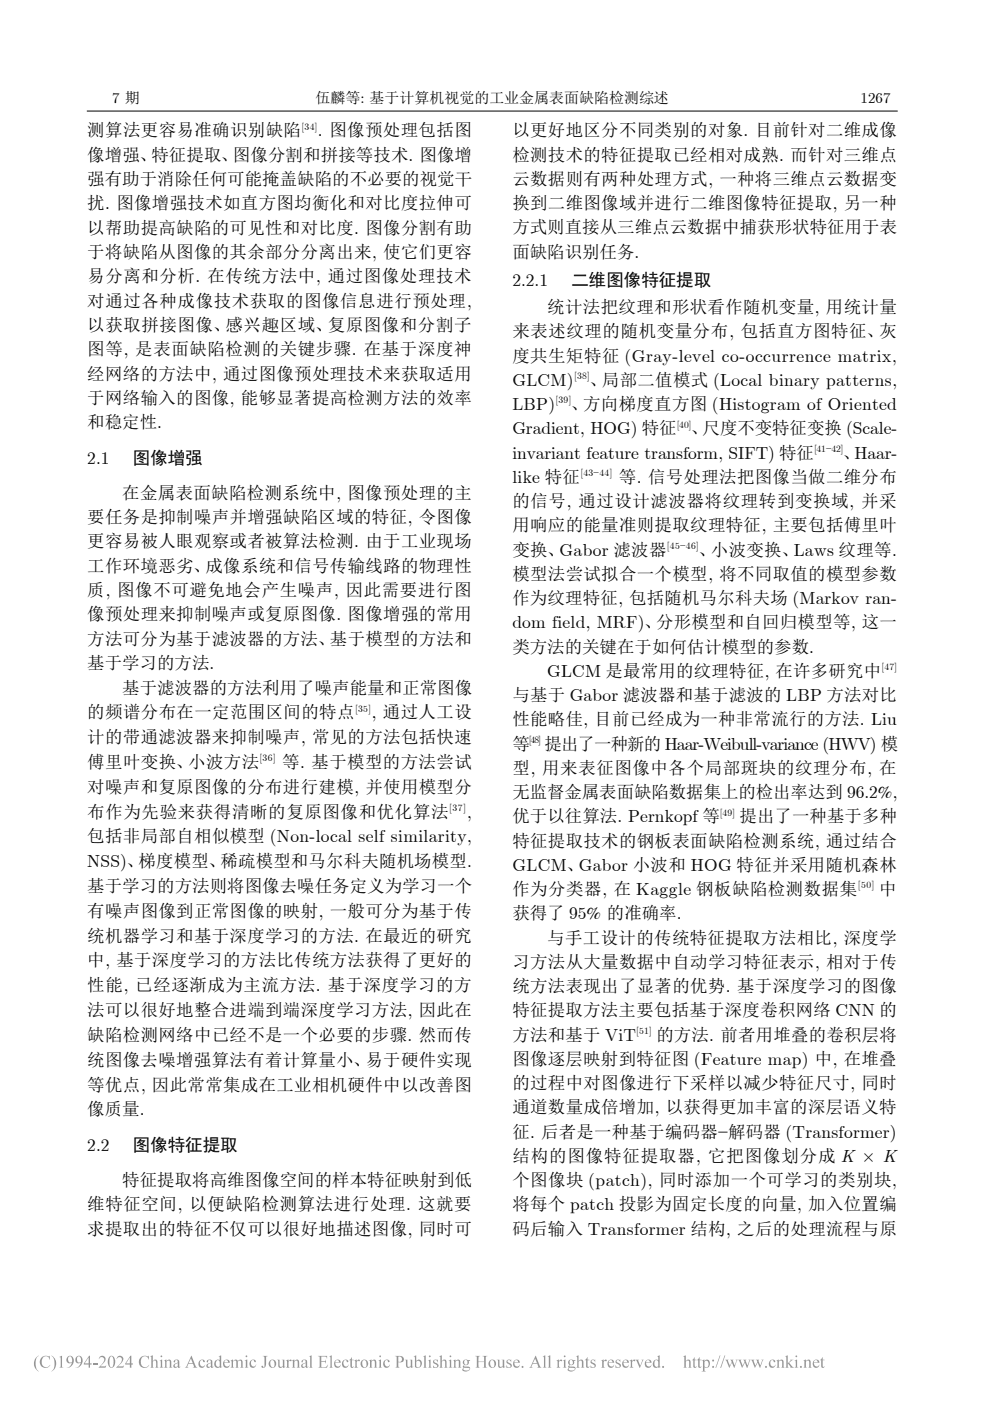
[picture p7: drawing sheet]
<svg xmlns="http://www.w3.org/2000/svg" width="210mm" height="297mm" viewBox="0 0 210 297" stroke-linecap="round" stroke-linejoin="round" font-family="sans-serif">
<defs><g id="words">
<g font-size="3.7">
<text x="18.5" y="28.9">测算法更容易准确识别缺陷</text>
<text x="67.5" y="28.9">. 图像预处理包括图</text>
<text x="108.7" y="28.9">以更好地区分不同类别的对象. 目前针对二维成像</text>
<text x="18.5" y="34.1">像增强、特征提取、图像分割和拼接等技术. 图像增</text>
<text x="108.7" y="34.1">检测技术的特征提取已经相对成熟. 而针对三维点</text>
<text x="18.5" y="39.2">强有助于消除任何可能掩盖缺陷的不必要的视觉干</text>
<text x="108.7" y="39.2">云数据则有两种处理方式, 一种将三维点云数据变</text>
<text x="18.5" y="44.4">扰. 图像增强技术如直方图均衡化和对比度拉伸可</text>
<text x="108.7" y="44.4">换到二维图像域并进行二维图像特征提取, 另一种</text>
<text x="18.5" y="49.5">以帮助提高缺陷的可见性和对比度. 图像分割有助</text>
<text x="108.7" y="49.5">方式则直接从三维点云数据中捕获形状特征用于表</text>
<text x="18.5" y="54.7">于将缺陷从图像的其余部分分离出来, 使它们更容</text>
<text x="18.5" y="59.8">易分离和分析. 在传统方法中, 通过图像处理技术</text>
<text x="108.7" y="54.6">面缺陷识别任务.</text>
<text x="18.5" y="65">对通过各种成像技术获取的图像信息进行预处理,</text>
<text x="108.7" y="60.5">2.2.1</text>
<text x="121.2" y="60.5">二维图像特征提取</text>
<text x="18.5" y="70.2">以获取拼接图像、感兴趣区域、复原图像和分割子</text>
<text x="108.7" y="71.5">来表述纹理的随机变量分布, 包括直方图特征、灰</text>
<text x="116.1" y="66.4">统计法把纹理和形状看作随机变量, 用统计量</text>
<text x="18.5" y="75.3">图等, 是表面缺陷检测的关键步骤. 在基于深度神</text>
<text x="108.7" y="76.7">度共生矩特征 (Gray-level co-occurrence matrix,</text>
<text x="18.5" y="80.5">经网络的方法中, 通过图像预处理技术来获取适用</text>
<text x="108.7" y="81.8">GLCM)</text>
<text x="125.2" y="81.8">、局部二值模式 (Local binary patterns,</text>
<text x="18.5" y="85.6">于网络输入的图像, 能够显著提高检测方法的效率</text>
<text x="108.7" y="86.9">LBP)</text>
<text x="121.3" y="86.9">、方向梯度直方图 (Histogram of Oriented</text>
<text x="18.5" y="90.8">和稳定性.</text>
<text x="108.7" y="92.1">Gradient, HOG) 特征</text>
<text x="146.7" y="92.1">、尺度不变特征变换 (Scale-</text>
<text x="18.5" y="98.3">2.1</text>
<text x="28.2" y="98.3">图像增强</text>
<text x="108.7" y="97.2">invariant feature transform, SIFT) 特征</text>
<text x="178.9" y="97.2">、Haar-</text>
<text x="25.9" y="105.7">在金属表面缺陷检测系统中, 图像预处理的主</text>
<text x="108.7" y="102.4">like 特征</text>
<text x="108.7" y="107.5">的信号, 通过设计滤波器将纹理转到变换域, 并采</text>
<text x="131.3" y="102.4">等. 信号处理法把图像当做二维分布</text>
<text x="18.5" y="110.9">要任务是抑制噪声并增强缺陷区域的特征, 令图像</text>
<text x="108.7" y="112.7">用响应的能量准则提取纹理特征, 主要包括傅里叶</text>
<text x="18.5" y="116">更容易被人眼观察或者被算法检测. 由于工业现场</text>
<text x="108.7" y="117.8">变换、Gabor 滤波器</text>
<text x="148.3" y="117.8">、小波变换、Laws 纹理等.</text>
<text x="18.5" y="121.2">工作环境恶劣、成像系统和信号传输线路的物理性</text>
<text x="108.7" y="122.9">模型法尝试拟合一个模型, 将不同取值的模型参数</text>
<text x="18.5" y="126.3">质, 图像不可避免地会产生噪声, 因此需要进行图</text>
<text x="18.5" y="131.5">像预处理来抑制噪声或复原图像. 图像增强的常用</text>
<text x="108.7" y="128.1">作为纹理特征, 包括随机马尔科夫场 (Markov ran-</text>
<text x="18.5" y="136.7">方法可分为基于滤波器的方法、基于模型的方法和</text>
<text x="108.7" y="133.2">dom field, MRF)、分形模型和自回归模型等, 这一</text>
<text x="18.5" y="141.8">基于学习的方法.</text>
<text x="108.7" y="138.4">类方法的关键在于如何估计模型的参数.</text>
<text x="116.1" y="143.5">GLCM 是最常用的纹理特征, 在许多研究中</text>
<text x="25.9" y="147.1">基于滤波器的方法利用了噪声能量和正常图像</text>
<text x="108.7" y="148.6">与基于 Gabor 滤波器和基于滤波的 LBP 方法对比</text>
<text x="18.5" y="152.3">的频谱分布在一定范围区间的特点</text>
<text x="78.8" y="152.3">, 通过人工设</text>
<text x="108.7" y="153.8">性能略佳, 目前已经成为一种非常流行的方法. Liu</text>
<text x="18.5" y="157.6">计的带通滤波器来抑制噪声, 常见的方法包括快速</text>
<text x="108.7" y="158.9">等</text>
<text x="115.5" y="158.9">提出了一种新的 Haar-Weibull-variance (HWV) 模</text>
<text x="18.5" y="162.8">傅里叶变换、小波方法</text>
<text x="59.9" y="162.8">等. 基于模型的方法尝试</text>
<text x="108.7" y="164.1">型, 用来表征图像中各个局部斑块的纹理分布, 在</text>
<text x="18.5" y="168.1">对噪声和复原图像的分布进行建模, 并使用模型分</text>
<text x="18.5" y="173.4">布作为先验来获得清晰的复原图像和优化算法</text>
<text x="99" y="173.4">,</text>
<text x="108.7" y="169.2">无监督金属表面缺陷数据集上的检出率达到 96.2%,</text>
<text x="18.5" y="178.6">包括非局部自相似模型 (Non-local self similarity,</text>
<text x="108.7" y="174.3">优于以往算法. Pernkopf 等</text>
<text x="108.7" y="179.5">特征提取技术的钢板表面缺陷检测系统, 通过结合</text>
<text x="156.9" y="174.3">提出了一种基于多种</text>
<text x="18.5" y="183.9">NSS)、梯度模型、稀疏模型和马尔科夫随机场模型.</text>
<text x="108.7" y="184.6">GLCM、Gabor 小波和 HOG 特征并采用随机森林</text>
<text x="18.5" y="189.1">基于学习的方法则将图像去噪任务定义为学习一个</text>
<text x="108.7" y="189.8">作为分类器, 在 Kaggle 钢板缺陷检测数据集</text>
<text x="186.5" y="189.8">中</text>
<text x="18.5" y="194.4">有噪声图像到正常图像的映射, 一般可分为基于传</text>
<text x="108.7" y="194.9">获得了 95% 的准确率.</text>
<text x="18.5" y="199.7">统机器学习和基于深度学习的方法. 在最近的研究</text>
<text x="116.1" y="200.1">与手工设计的传统特征提取方法相比, 深度学</text>
<text x="18.5" y="204.9">中, 基于深度学习的方法比传统方法获得了更好的</text>
<text x="108.7" y="205.2">习方法从大量数据中自动学习特征表示, 相对于传</text>
<text x="18.5" y="210.2">性能, 已经逐渐成为主流方法. 基于深度学习的方</text>
<text x="18.5" y="215.4">法可以很好地整合进端到端深度学习方法, 因此在</text>
<text x="108.7" y="210.3">统方法表现出了显著的优势. 基于深度学习的图像</text>
<text x="108.7" y="215.5">特征提取方法主要包括基于深度卷积网络 CNN 的</text>
<text x="18.5" y="220.7">缺陷检测网络中已经不是一个必要的步骤. 然而传</text>
<text x="108.7" y="220.6">方法和基于 ViT</text>
<text x="139.2" y="220.6">的方法. 前者用堆叠的卷积层将</text>
<text x="18.5" y="226">统图像去噪增强算法有着计算量小、易于硬件实现</text>
<text x="108.7" y="225.8">图像逐层映射到特征图 (Feature map) 中, 在堆叠</text>
<text x="18.5" y="231.2">等优点, 因此常常集成在工业相机硬件中以改善图</text>
<text x="108.7" y="230.9">的过程中对图像进行下采样以减少特征尺寸, 同时</text>
<text x="18.5" y="236.5">像质量.</text>
<text x="108.7" y="236">通道数量成倍增加, 以获得更加丰富的深层语义特</text>
<text x="18.5" y="244">2.2</text>
<text x="28.2" y="244">图像特征提取</text>
<text x="108.7" y="241.2">征. 后者是一种基于编码器−解码器 (Transformer)</text>
<text x="25.9" y="251.4">特征提取将高维图像空间的样本特征映射到低</text>
<text x="108.7" y="246.3">结构的图像特征提取器, 它把图像划分成 K × K</text>
<text x="108.7" y="251.5">个图像块 (patch), 同时添加一个可学习的类别块,</text>
<text x="18.5" y="256.6">维特征空间, 以便缺陷检测算法进行处理. 这就要</text>
<text x="108.7" y="256.6">将每个 patch 投影为固定长度的向量, 加入位置编</text>
<text x="18.5" y="261.7">求提取出的特征不仅可以很好地描述图像, 同时可</text>
<text x="108.7" y="261.7">码后输入 Transformer 结构, 之后的处理流程与原</text>
</g>
<g font-size="3.2">
<text x="23.8" y="21.8">7 期</text>
<text x="66.9" y="21.8">伍麟等: 基于计算机视觉的工业金属表面缺陷检测综述</text>
<text x="182.6" y="21.8">1267</text>
</g>
<g font-size="2">
<text x="64" y="27.5">[34]</text>
<text x="121.8" y="80.4">[38]</text>
<text x="117.8" y="85.5">[39]</text>
<text x="143.5" y="90.7">[40]</text>
<text x="172.7" y="95.8">[41−42]</text>
<text x="123.1" y="100.9">[43−44]</text>
<text x="141.5" y="116.4">[45−46]</text>
<text x="187" y="142.1">[47]</text>
<text x="75.3" y="150.9">[35]</text>
<text x="55.1" y="161.4">[36]</text>
<text x="112.2" y="157.5">[48]</text>
<text x="95.3" y="171.9">[37]</text>
<text x="152.7" y="172.9">[49]</text>
<text x="182" y="188.3">[50]</text>
<text x="135" y="219.2">[51]</text>
</g>
</g></defs>
<path d="M18.5 23.5h171.8" fill="none" stroke="#000" stroke-width=".21"/>
<g fill="#999">
<path d="M174.4 287.7l.1 .6h.4l-.4 .1v1.3l.2 .1 .2-.1a.38 .38 0 0 1-.4 .3 .38 .38 0 0 1-.3-.4v-1.2h-.3z" fill-rule="evenodd"/>
<path d="M44 288.4a.62 .62 0 0 1 .7-.1 .62 .62 0 0 1 .3 .6l.1 .9h.2l-.4 .2-.2-.2a.51 .51 0 0 1-.9 .1 .51 .51 0 0 1 .5-.8l.4-.2v-.3a.36 .36 0 0 0-.4-.2 .36 .36 0 0 0-.3 .5l-.1-.2zM44.1 289.3v.2l.1 .3 .5-.2v-.6z" fill-rule="evenodd"/>
<path d="M130.7 288.4l.9-.1v.5a.44 .44 0 0 0-.3-.4 .44 .44 0 0 0-.5 .2l.3 .3a.59 .59 0 0 1 .5 .8 .59 .59 0 0 1-.9 .2l-.1 .1v-.5a.48 .48 0 0 0 .3 .4 .48 .48 0 0 0 .5-.2v-.3l-.8-.5z" fill-rule="evenodd"/>
<path d="M56.9 289.1a.85 .85 0 0 1 1.7 0 .85 .85 0 0 1-1.7 0zM57.5 288.4a.89 .89 0 0 0 .5 1.5 .92 .92 0 0 0-.4-1.5z" fill-rule="evenodd"/>
<path d="M115.1 287.6l.6-.2v2.2v.3l.3 .1h-.9l.3-.2v-.2v-1.8l-.1-.2z" fill-rule="evenodd"/>
<path d="M18.9 287.4h.2v1.7h.3v.2h-.3v.7h-.3v-.7h-1v-.2zM18.8 287.8l-.8 1.3h.8z" fill-rule="evenodd"/>
<path d="M71.1 288.5a.67 .67 0 0 1 .7-.2 .67 .67 0 0 1 .5 .6h-1.2a.6 .6 0 0 0 .4 .8 .6 .6 0 0 0 .7-.4 .73 .73 0 0 1-.9 .7 .73 .73 0 0 1-.4-1.1zM71.3 288.5l-.2 .3h.8a.4 .4 0 0 0-.2-.4 .4 .4 0 0 0-.4 .1z" fill-rule="evenodd"/>
<path d="M148.8 288.5l.6-.2v.3a.62 .62 0 0 1 .8-.3 .62 .62 0 0 1 .4 .8 .76 .76 0 0 1-.3 .8 .76 .76 0 0 1-.9 0v.6l.3 .3h-.9l.3-.2v-2zM149.6 288.6l-.2 .1v.7a.47 .47 0 0 0 .6 .5 .47 .47 0 0 0 .3-.7 .5 .5 0 0 0-.1-.6 .5 .5 0 0 0-.6 0z" fill-rule="evenodd"/>
<path d="M95.4 287.6a.18 .18 0 0 1 .3 0 .18 .18 0 0 1-.3 0zM95.1 288.5l.6-.2v1.4l.3 .3h-.9l.3-.2v-.2v-1.1z" fill-rule="evenodd"/>
<path d="M156.6 288.3h.7l-.2 .2 .5 1.1 .3-.9-.3-.4h.7l-.1 .2 .4 1 .4-1.1-.3-.1h.5l-.7 1.7-.5-1.1-.6 1.1-.6-1.5z" fill-rule="evenodd"/>
<path d="M31.8 287.6l.6-.2v1.2a.54 .54 0 0 1 .7-.3 .54 .54 0 0 1 .3 .7v.8l.3 .2h-.9l.3-.3v-.9a.35 .35 0 0 0-.3-.4 .35 .35 0 0 0-.4 .3v1.1l.3 .2h-.8l.2-.3v-2z" fill-rule="evenodd"/>
<path d="M27.7 287.4h.2v1.7h.3v.2h-.3v.7h-.3v-.7h-1v-.2zM27.6 287.8l-.9 1.3h.9z" fill-rule="evenodd"/>
<path d="M72.8 288.5a.56 .56 0 0 1 .6-.3 .56 .56 0 0 1 .4 .5 .27 .27 0 0 1-.3 0 .27 .27 0 0 1-.1-.3 .6 .6 0 0 0-.6 .4 .6 .6 0 0 0 .2 .7 .55 .55 0 0 0 .5 .2 .55 .55 0 0 0 .5-.4 .76 .76 0 0 1-1 .7 .76 .76 0 0 1-.4-1.1z" fill-rule="evenodd"/>
<path d="M36.9 288.5a.62 .62 0 0 1 .7-.3 .62 .62 0 0 1 .4 .7v.8l.3 .1-.4 .2-.2-.2a.51 .51 0 0 1-.9 .1 .51 .51 0 0 1 .4-.8l.5-.2v-.3a.32 .32 0 0 0-.4-.2 .32 .32 0 0 0-.2 .4h-.2zM37.1 289.3a.34 .34 0 0 0 .1 .5 .34 .34 0 0 0 .5-.2v-.6z" fill-rule="evenodd"/>
<path d="M122.2 287.6l.5-.2v1.2a.55 .55 0 0 1 .7-.3 .55 .55 0 0 1 .4 .7v.8l.2 .2h-.8l.2-.2v-1a.35 .35 0 0 0-.3-.4 .35 .35 0 0 0-.4 .3v1.1l.3 .2h-.8l.2-.1v-.3v-1.8v-.2z" fill-rule="evenodd"/>
<path d="M96.1 288.5l.5-.2v.3a.54 .54 0 0 1 .7-.4 .54 .54 0 0 1 .3 .7l.1 .9 .2 .2h-.8l.2-.2v-1.1l-.2-.2-.5 .2v1.1l.3 .2h-.8l.2-.1v-.3v-1.1z" fill-rule="evenodd"/>
<path d="M42.3 288.5a.59 .59 0 0 1 .7-.3 .59 .59 0 0 1 .4 .5 .29 .29 0 0 1-.3 0 .29 .29 0 0 1-.1-.3 .6 .6 0 0 0-.6 .4 .6 .6 0 0 0 .1 .7 .55 .55 0 0 0 .6 .2 .55 .55 0 0 0 .4-.4 .76 .76 0 0 1-.9 .7 .76 .76 0 0 1-.5-1.1z" fill-rule="evenodd"/>
<path d="M8.9 287.7a1.78 1.78 0 0 1 1.5-.2l.1-.1 .1 .9a.92 .92 0 0 0-1.1-.7 .92 .92 0 0 0-.6 1.2 .98 .98 0 0 0 .6 1 .98 .98 0 0 0 1.2-.4 1.24 1.24 0 0 1-1.9 .3 1.24 1.24 0 0 1 .1-2z" fill-rule="evenodd"/>
<path d="M92 288.4l.9-.1v.5a.47 .47 0 0 0-.3-.4 .47 .47 0 0 0-.5 .1l.3 .4a.59 .59 0 0 1 .5 .8 .59 .59 0 0 1-.9 .2l-.1 .1v-.5a.48 .48 0 0 0 .3 .4 .48 .48 0 0 0 .5-.2l-.1-.3-.7-.4z" fill-rule="evenodd"/>
<path d="M7.8 287.7l.4-.3a2.47 2.47 0 0 0 0 3.4 1.93 1.93 0 0 1-.4-3.1z" fill-rule="evenodd"/>
<path d="M34.1 287.6a.18 .18 0 0 1 .3 0 .18 .18 0 0 1-.3 0zM33.8 288.5l.6-.2v1.4l.3 .3h-.9l.3-.2v-.2v-1.1z" fill-rule="evenodd"/>
<path d="M166.5 287.6l.6-.2v1.6l.6-.5-.1-.2h.7l-.9 .6 1 1.1h-.8l.1-.2-.6-.8v.8l.3 .2h-.9l.2-.1 .1-.3v-1.9z" fill-rule="evenodd"/>
<path d="M14.4 287.6a.93 .93 0 0 1 1.2 .3 .93 .93 0 0 1 0 1.1 1.34 1.34 0 0 1-1.5 1 1.26 1.26 0 0 0 1.1-1.1 .77 .77 0 0 1-1.1-.2 .77 .77 0 0 1 .3-1.1zM14.7 287.6a.64 .64 0 0 0-.3 .9 .64 .64 0 0 0 .9 .2 .99 .99 0 0 0-.4-1.2z" fill-rule="evenodd"/>
<path d="M55.7 287.5h1.1l-.4 .3v1.3a.58 .58 0 0 1-.2 .8 .58 .58 0 0 1-.7-.2l.1-.1 .4 .3 .1-.1v-2z" fill-rule="evenodd"/>
<path d="M152.7 287.4h.1l-.9 2.6h-.1z" fill-rule="evenodd"/>
<path d="M58.7 288.3h.6v1.1a.36 .36 0 0 0 .3 .4 .36 .36 0 0 0 .4-.2v-1.1l-.2-.2h.5v1.4l.3 .1-.6 .2v-.3a.52 .52 0 0 1-.6 .3 .52 .52 0 0 1-.4-.6v-1z" fill-rule="evenodd"/>
<path d="M151.1 288.5a.2 .2 0 0 1 .4 0 .2 .2 0 0 1-.4 0zM151 289.8a.25 .25 0 0 1 .5 0 .25 .25 0 0 1-.5 0z" fill-rule="evenodd"/>
<path d="M21.2 287.6a.77 .77 0 0 1 1.1 .2 .77 .77 0 0 1-.2 1.1l-.8 .8h.9l.3-.2-.1 .5-1.5-.1a2.08 2.08 0 0 0 1.1-1.9 .62 .62 0 0 0-1 .1z" fill-rule="evenodd"/>
<path d="M64.1 288.4a.62 .62 0 0 1 .7-.1 .62 .62 0 0 1 .4 .6v.9h.2l-.3 .2-.3-.2a.51 .51 0 0 1-.9 .1 .51 .51 0 0 1 .5-.8l.4-.2v-.3a.36 .36 0 0 0-.4-.2 .36 .36 0 0 0-.2 .5l-.2-.2zM64.2 289.3v.2l.2 .3 .4-.2v-.6z" fill-rule="evenodd"/>
<path d="M47.6 288.5a.67 .67 0 0 1 .7-.2 .67 .67 0 0 1 .5 .6h-1.2a.6 .6 0 0 0 .4 .8 .6 .6 0 0 0 .7-.4 .74 .74 0 0 1-.9 .7 .74 .74 0 0 1-.5-1.1zM47.7 288.5l-.1 .3h.8a.39 .39 0 0 0-.2-.4 .39 .39 0 0 0-.5 .1z" fill-rule="evenodd"/>
<path d="M153.7 287.4h.1l-.8 2.6h-.2z" fill-rule="evenodd"/>
<path d="M93.1 287.6l.6-.2v1.2a.54 .54 0 0 1 .7-.3 .54 .54 0 0 1 .3 .7l.1 .8 .2 .2h-.8l.2-.3v-.9a.35 .35 0 0 0-.3-.4 .35 .35 0 0 0-.4 .3v1.1l.3 .2h-.8l.2-.3v-2z" fill-rule="evenodd"/>
<path d="M74.6 287.7v.6h.4l-.4 .1 .1 1.3 .1 .1 .3-.1a.39 .39 0 0 1-.5 .3 .39 .39 0 0 1-.3-.4v-1.2h-.3z" fill-rule="evenodd"/>
<path d="M29.9 287.7a1.76 1.76 0 0 1 1.5-.2l.2-.1v.9a.9 .9 0 0 0-1.1-.7 .9 .9 0 0 0-.6 1.2 .96 .96 0 0 0 .6 1 .96 .96 0 0 0 1.2-.4 1.24 1.24 0 0 1-1.9 .3 1.24 1.24 0 0 1 .1-2z" fill-rule="evenodd"/>
<path d="M85.8 288.3h.6v1.1a.36 .36 0 0 0 .3 .4 .36 .36 0 0 0 .4-.2v-1.1l-.2-.2h.6v1.4l.2 .1-.6 .2v-.3a.54 .54 0 0 1-.6 .3 .54 .54 0 0 1-.4-.6v-1z" fill-rule="evenodd"/>
<path d="M61.8 288.5l.6-.2v.3a.54 .54 0 0 1 .7-.4 .54 .54 0 0 1 .4 .7v.9l.2 .2h-.8l.2-.2v-.9v-.3l-.2-.1-.5 .2v1.1l.3 .2h-.8l.2-.2v-1.2z" fill-rule="evenodd"/>
<path d="M80.5 287.6a.19 .19 0 0 1 .3 0 .19 .19 0 0 1-.3 0zM80.2 288.5l.6-.2v1.5l.3 .2h-.8l.2-.3v-1.1z" fill-rule="evenodd"/>
<path d="M81.5 288.5a.56 .56 0 0 1 .6-.3 .56 .56 0 0 1 .5 .5 .27 .27 0 0 1-.3 0 .27 .27 0 0 1-.1-.3 .6 .6 0 0 0-.6 .4 .6 .6 0 0 0 .1 .7 .55 .55 0 0 0 .6 .2 .55 .55 0 0 0 .4-.4 .76 .76 0 0 1-.9 .7 .76 .76 0 0 1-.5-1.1z" fill-rule="evenodd"/>
<path d="M159.3 288.3h.7l-.1 .3 .4 1 .4-.9-.4-.4h.7l-.1 .3 .4 .9 .4-1-.2-.2h.5l-.3 .3-.4 1.4-.6-1.1-.6 1.1z" fill-rule="evenodd"/>
<path d="M83.8 287.5h.9a.76 .76 0 0 1 1 .8 .76 .76 0 0 1-1.2 .5v.9l.3 .3h-1l.3-.2v-.3v-1.8zM84.5 287.7v1a.57 .57 0 0 0 .8-.5 .57 .57 0 0 0-.8-.5z" fill-rule="evenodd"/>
<path d="M40.6 287.4l.9 2.1 .4 .5h-1l.2-.2-.1-.6h-1l-.3 .6 .3 .2h-.8l.3-.3zM40.5 288l-.5 1h.9z" fill-rule="evenodd"/>
<path d="M87.7 287.6l.6-.2v1.2a.7 .7 0 0 1 1-.2 .7 .7 0 0 1 .2 1 .92 .92 0 0 1-1.5 .4v-2l-.1-.2zM88.3 288.7v1a.65 .65 0 0 0 1-.4 .65 .65 0 0 0-.7-.8z" fill-rule="evenodd"/>
<path d="M48.9 288.5l.5-.2v.3a.55 .55 0 0 1 .5-.3 .55 .55 0 0 1 .5 .3 .53 .53 0 0 1 .7-.4 .53 .53 0 0 1 .4 .7v.9l.2 .2h-.8l.3-.2v-.9a.35 .35 0 0 0-.4-.4 .35 .35 0 0 0-.4 .3v1l.3 .2h-.8l.2-.2v-.9a.37 .37 0 0 0-.2-.4 .37 .37 0 0 0-.5 .2l.1 1.1 .2 .2h-.8l.2-.1v-.3v-1.1z" fill-rule="evenodd"/>
<path d="M127.5 288.5l.6-.2v.3l.2-.3h.3a.2 .2 0 0 1 0 .3 .2 .2 0 0 1-.3-.1l-.2 .3v.9l.3 .3h-.9l.2-.2v-1.2z" fill-rule="evenodd"/>
<path d="M46.4 287.6l.5-.2v2.3l.3 .1-.6 .2v-.2a.74 .74 0 0 1-1 0 .74 .74 0 0 1-.1-1.1l.5-.4 .6 .1v-.7zM46 288.5a.75 .75 0 0 0-.2 .8 .75 .75 0 0 0 .6 .5l.2-.2v-.8a.38 .38 0 0 0-.2-.4 .38 .38 0 0 0-.4 .1z" fill-rule="evenodd"/>
<path d="M120.7 288.4l.5-.1 .9 .1-.1 .1h-.3a.68 .68 0 0 1-.1 .8 .68 .68 0 0 1-.8 .2v.1l.2 .1a.75 .75 0 0 1 1.1 .6 .93 .93 0 0 1-.8 .5 .93 .93 0 0 1-.9-.5l.3-.3-.2-.3 .3-.3-.3-.4zM120.9 288.4a.49 .49 0 0 0-.1 .7 .49 .49 0 0 0 .6 .1 .5 .5 0 0 0 .1-.6 .5 .5 0 0 0-.6-.2zM120.8 290l-.2 .2a.72 .72 0 0 0 .7 .4 .72 .72 0 0 0 .6-.5z" fill-rule="evenodd"/>
<path d="M91 287.6a.2 .2 0 0 1 .4 0 .2 .2 0 0 1-.4 0zM90.8 288.5l.5-.2 .1 1.4 .2 .3h-.8l.2-.2 .1-.2-.1-1.1z" fill-rule="evenodd"/>
<path d="M98.4 288.4l.4-.1 .9 .1-.3 .1a.68 .68 0 0 1-.1 .8 .68 .68 0 0 1-.8 .2l-.1 .1 .2 .1a.72 .72 0 0 1 1.1 .6 .9 .9 0 0 1-.8 .5 .9 .9 0 0 1-.8-.5l.3-.3-.2-.4 .3-.2-.3-.4zM98.6 288.4a.49 .49 0 0 0-.1 .7 .49 .49 0 0 0 .6 .1 .5 .5 0 0 0 .1-.6 .5 .5 0 0 0-.6-.2zM98.5 290l-.2 .2a.73 .73 0 0 0 .7 .4 .73 .73 0 0 0 .6-.5z" fill-rule="evenodd"/>
<path d="M34.7 288.5l.6-.2v.3a.54 .54 0 0 1 .7-.4 .54 .54 0 0 1 .3 .7v.9l.3 .2h-.8l.2-.2v-1.1l-.2-.2-.5 .2v1.1l.3 .2h-.9l.3-.1v-.3v-1.1z" fill-rule="evenodd"/>
<path d="M100.8 287.5h1l-.3 .2v1h1.2v-1l-.4-.2h1.1l-.3 .1-.1 .3 .1 1.8 .3 .3h-1.1l.4-.2v-1h-1.2v1l.3 .2h-1l.3-.2v-.3v-1.8z" fill-rule="evenodd"/>
<path d="M105.4 288.3h.5v1.1a.36 .36 0 0 0 .3 .4 .36 .36 0 0 0 .4-.2v-1.1l-.2-.2h.6v1.4l.2 .1-.6 .2v-.3a.52 .52 0 0 1-.6 .3 .52 .52 0 0 1-.3-.6l-.1-1z" fill-rule="evenodd"/>
<path d="M89.7 287.6l.6-.2v2.3l.3 .3h-.9l.3-.2v-2.1z" fill-rule="evenodd"/>
<path d="M107.6 288.4l.8-.1v.5a.44 .44 0 0 0-.3-.4 .44 .44 0 0 0-.5 .2l.3 .3a.59 .59 0 0 1 .6 .8 .59 .59 0 0 1-.9 .2l-.2 .1v-.5a.48 .48 0 0 0 .4 .4 .48 .48 0 0 0 .5-.2l-.1-.3-.8-.5z" fill-rule="evenodd"/>
<path d="M109.1 288.5a.67 .67 0 0 1 .7-.2 .67 .67 0 0 1 .5 .6h-1.2a.6 .6 0 0 0 .4 .8 .6 .6 0 0 0 .7-.4 .74 .74 0 0 1-.9 .7 .74 .74 0 0 1-.4-1.1zM109.3 288.5l-.2 .3h.8a.39 .39 0 0 0-.2-.4 .39 .39 0 0 0-.4 .1z" fill-rule="evenodd"/>
<path d="M134.8 288.3h.8l-.2 .2 .4 1.1 .4-1.2-.2-.1h.6l-.9 1.7-.7-1.5z" fill-rule="evenodd"/>
<path d="M16.3 287.6a.86 .86 0 0 1 1.1 .1 .86 .86 0 0 1 .1 1 1.38 1.38 0 0 1-1.5 1.3 1.21 1.21 0 0 0 1.1-1.1 .78 .78 0 0 1-1.1-.2 .78 .78 0 0 1 .3-1.1zM16.4 287.7a.64 .64 0 0 0-.1 .8 .64 .64 0 0 0 .8 .3 .74 .74 0 0 0-.5-1.2z" fill-rule="evenodd"/>
<path d="M116.2 287.6l.5-.2v2.4l.3 .2h-.8l.2-.4v-1.9z" fill-rule="evenodd"/>
<path d="M118 288.5l.6-.2v.3l.4-.3a.18 .18 0 0 1 .2 .1 .18 .18 0 0 1-.1 .2l-.3-.1-.2 .3v1l.3 .2h-.9l.2-.1 .1-.3-.1-1.1z" fill-rule="evenodd"/>
<path d="M119.6 287.6a.2 .2 0 0 1 .4 0 .2 .2 0 0 1-.4 0zM119.3 288.5l.6-.2v1.4l.3 .3h-.8l.2-.2v-1.2z" fill-rule="evenodd"/>
<path d="M60.6 288.5l.6-.2v.3l.3-.3 .3 .1a.23 .23 0 0 1-.1 .2 .23 .23 0 0 1-.3-.1l-.2 .3v.9l.3 .3h-.9l.3-.2v-1.2z" fill-rule="evenodd"/>
<path d="M52.1 287.6a.2 .2 0 0 1 .4 0 .2 .2 0 0 1-.4 0zM51.9 288.5l.6-.2v1.5l.2 .2h-.8l.2-.3v-1.1z" fill-rule="evenodd"/>
<path d="M172.6 288.5a.67 .67 0 0 1 .8-.2 .67 .67 0 0 1 .4 .6h-1.2a.6 .6 0 0 0 .4 .8 .6 .6 0 0 0 .8-.4 .73 .73 0 0 1-1 .7 .73 .73 0 0 1-.4-1.1zM172.8 288.5l-.2 .3h.9a.4 .4 0 0 0-.3-.4 .4 .4 0 0 0-.4 .1z" fill-rule="evenodd"/>
<path d="M125.4 288.4l.9-.1v.5a.45 .45 0 0 0-.3-.4 .45 .45 0 0 0-.5 .1v.2l.3 .2a.59 .59 0 0 1 .5 .8 .59 .59 0 0 1-.9 .2l-.1 .1v-.5a.45 .45 0 0 0 .3 .4 .45 .45 0 0 0 .5-.2l-.1-.3-.7-.4z" fill-rule="evenodd"/>
<path d="M139.4 287.6l.5-.2v2.3l.3 .1-.6 .2v-.2a.74 .74 0 0 1-1 0 .74 .74 0 0 1 0-1.1l.4-.4 .6 .1v-.7zM139 288.5a.77 .77 0 0 0 .5 1.3l.1-.2v-.8a.39 .39 0 0 0-.2-.4 .39 .39 0 0 0-.4 .1z" fill-rule="evenodd"/>
<path d="M76.4 289.1a.85 .85 0 0 1 1.7 0 .85 .85 0 0 1-1.7 0zM77 288.5a.86 .86 0 0 0 .5 1.4 .91 .91 0 0 0-.4-1.5z" fill-rule="evenodd"/>
<path d="M75.1 288.5l.6-.2v.3l.4-.3a.18 .18 0 0 1 .2 .1 .18 .18 0 0 1-.1 .2l-.3-.1-.2 .3v1l.3 .2h-.9l.2-.1 .1-.3-.1-1.1z" fill-rule="evenodd"/>
<path d="M10.9 287.4a1.91 1.91 0 0 1 0 3.4 2.47 2.47 0 0 0 0-3.4z" fill-rule="evenodd"/>
<path d="M132.2 288.5a.67 .67 0 0 1 .8-.2 .67 .67 0 0 1 .4 .6h-1.1a.6 .6 0 0 0 .3 .8 .6 .6 0 0 0 .8-.4 .74 .74 0 0 1-1 .7 .74 .74 0 0 1-.4-1.1zM132.4 288.5l-.1 .3h.7a.39 .39 0 0 0-.2-.4 .39 .39 0 0 0-.4 .1z" fill-rule="evenodd"/>
<path d="M133.5 288.5l.6-.2v.3l.4-.3a.18 .18 0 0 1 .3 .1 .18 .18 0 0 1-.2 .2l-.3-.1-.2 .3v1l.3 .2h-.9l.3-.1v-.3v-1.1z" fill-rule="evenodd"/>
<path d="M103.6 289.1a.85 .85 0 0 1 1.7 0 .85 .85 0 0 1-1.7 0zM104.2 288.4a.89 .89 0 0 0 .4 1.5 .92 .92 0 0 0-.3-1.5z" fill-rule="evenodd"/>
<path d="M129.1 288.5a.67 .67 0 0 1 .7-.2 .67 .67 0 0 1 .5 .6h-1.2a.6 .6 0 0 0 .4 .8 .6 .6 0 0 0 .7-.4 .73 .73 0 0 1-.9 .7 .73 .73 0 0 1-.4-1.1zM129.3 288.5l-.2 .3h.8a.4 .4 0 0 0-.2-.4 .4 .4 0 0 0-.4 .1z" fill-rule="evenodd"/>
<path d="M164.6 288.5l.6-.2v.3a.54 .54 0 0 1 .7-.4 .54 .54 0 0 1 .3 .7v.9l.3 .2h-.8l.2-.2v-1.1l-.2-.2-.5 .2v1.1l.3 .2h-.9l.3-.1v-.3v-1.1z" fill-rule="evenodd"/>
<path d="M163.3 288.5a.59 .59 0 0 1 .7-.3 .59 .59 0 0 1 .4 .5 .29 .29 0 0 1-.3 0 .29 .29 0 0 1-.1-.3 .6 .6 0 0 0-.6 .4 .6 .6 0 0 0 .1 .7 .55 .55 0 0 0 .6 .2 .55 .55 0 0 0 .4-.4 .76 .76 0 0 1-.9 .7 .76 .76 0 0 1-.5-1.1z" fill-rule="evenodd"/>
<path d="M65.5 287.6l.6-.2v2.3l.3 .3h-.9l.3-.2v-2.1z" fill-rule="evenodd"/>
<path d="M144.9 287.6l.6-.2v1.2a.55 .55 0 0 1 .7-.3 .55 .55 0 0 1 .3 .7v.8l.3 .2h-.9l.3-.2v-1a.35 .35 0 0 0-.3-.4 .35 .35 0 0 0-.4 .3v1.1l.2 .2h-.8l.3-.2v-2.1z" fill-rule="evenodd"/>
<path d="M147.3 287.7l.1 .6h.3l-.3 .1v1.3l.1 .1 .2-.1a.32 .32 0 0 1-.3 .3 .32 .32 0 0 1-.3-.3v-1.3h-.3z" fill-rule="evenodd"/>
<path d="M23.2 287.7a.75 .75 0 0 1 .9-.1 .75 .75 0 0 1 .3 .8 1.09 1.09 0 0 1-1 1.6 1.75 1.75 0 0 1-.2-2.3zM23.5 287.6a2.28 2.28 0 0 0 0 2.3h.1a1.76 1.76 0 0 0 .3-2.1z" fill-rule="evenodd"/>
<path d="M25 287.6a.77 .77 0 0 1 1.1 .2 .77 .77 0 0 1-.3 1.1l-.8 .8h1l.3-.2-.2 .5h-1.4a2.65 2.65 0 0 0 1.1-2 .6 .6 0 0 0-.6-.3 .6 .6 0 0 0-.5 .4z" fill-rule="evenodd"/>
<path d="M78.2 288.5l.6-.2v.3a.54 .54 0 0 1 .7-.4 .54 .54 0 0 1 .3 .7v.9l.3 .2h-.8l.2-.2v-.9l-.1-.3-.2-.1-.4 .2v1.1l.3 .2h-.9l.3-.2v-1.2z" fill-rule="evenodd"/>
<path d="M69.8 287.6l.6-.2v2.2v.3l.3 .1h-.9l.3-.2v-.2v-1.8l-.1-.2z" fill-rule="evenodd"/>
<path d="M153.8 288.3h.8l-.2 .2 .4 1.1 .4-.9-.3-.4h.7l-.2 .2 .5 1 .3-1.1-.2-.1h.5l-.2 .3-.5 1.4-.5-1.1-.6 1.1-.6-1.5z" fill-rule="evenodd"/>
<path d="M137 288.5a.67 .67 0 0 1 .8-.2 .67 .67 0 0 1 .4 .6h-1.1a.6 .6 0 0 0 .3 .8 .6 .6 0 0 0 .8-.4 .74 .74 0 0 1-1 .7 .74 .74 0 0 1-.4-1.1zM137.2 288.5l-.1 .3h.7a.39 .39 0 0 0-.2-.4 .39 .39 0 0 0-.4 .1z" fill-rule="evenodd"/>
<path d="M19.7 289h1v.3h-1z" fill-rule="evenodd"/>
<path d="M113.6 287.4l.9 2.1 .4 .5h-1l.3-.2-.2-.6h-1l-.3 .6 .3 .2h-.7l.3-.3zM113.5 288l-.5 1h.9z" fill-rule="evenodd"/>
<path d="M148.3 287.7l.1 .6h.4l-.4 .1v1.3l.2 .1 .2-.1a.38 .38 0 0 1-.4 .3 .38 .38 0 0 1-.3-.4v-1.2h-.3z" fill-rule="evenodd"/>
<path d="M12.5 287.7l.7-.3v2.3l.3 .3h-.9l.2-.2 .1-1.6-.1-.4z" fill-rule="evenodd"/>
<path d="M53.2 288.5a.56 .56 0 0 1 .6-.3 .56 .56 0 0 1 .4 .5 .27 .27 0 0 1-.3 0 .27 .27 0 0 1-.1-.3 .6 .6 0 0 0-.6 .4 .6 .6 0 0 0 .2 .7 .55 .55 0 0 0 .5 .2 .55 .55 0 0 0 .5-.4 .76 .76 0 0 1-1 .7 .76 .76 0 0 1-.5-1.1z" fill-rule="evenodd"/>
<path d="M168.7 287.6a.2 .2 0 0 1 .4 0 .2 .2 0 0 1-.4 0zM168.5 288.5l.6-.2v1.4l.3 .3h-.9l.3-.2v-.2v-1.1z" fill-rule="evenodd"/>
<path d="M170.4 288.5l.6-.2v.3a.54 .54 0 0 1 .6-.4 .54 .54 0 0 1 .4 .7v.9l.2 .2h-.8l.3-.2v-.9l-.1-.3-.2-.1-.4 .2v1.1l.2 .2h-.8l.2-.2v-1.2z" fill-rule="evenodd"/>
<path d="M124.6 287.7v.6h.4l-.4 .1v1.3l.2 .1 .3-.1a.38 .38 0 0 1-.5 .3 .38 .38 0 0 1-.3-.4v-1.2h-.3z" fill-rule="evenodd"/>
<path d="M67.5 287.5h1.9v.5l-.2-.3-1-.1v1h.8l.1-.3v.8l-.2-.3-.7-.1v1.1l.1 .1a.9 .9 0 0 0 1.2-.6l-.1 .7h-1.9l.2-.1 .1-.4v-1.8z" fill-rule="evenodd"/>
<circle cx="140.7" cy="289.8" r=".22"/>
<circle cx="110.8" cy="289.8" r=".22"/>
<circle cx="169.9" cy="289.8" r=".22"/>
<circle cx="162.5" cy="289.8" r=".22"/>
</g>
<use href="#words"/>
</svg>
